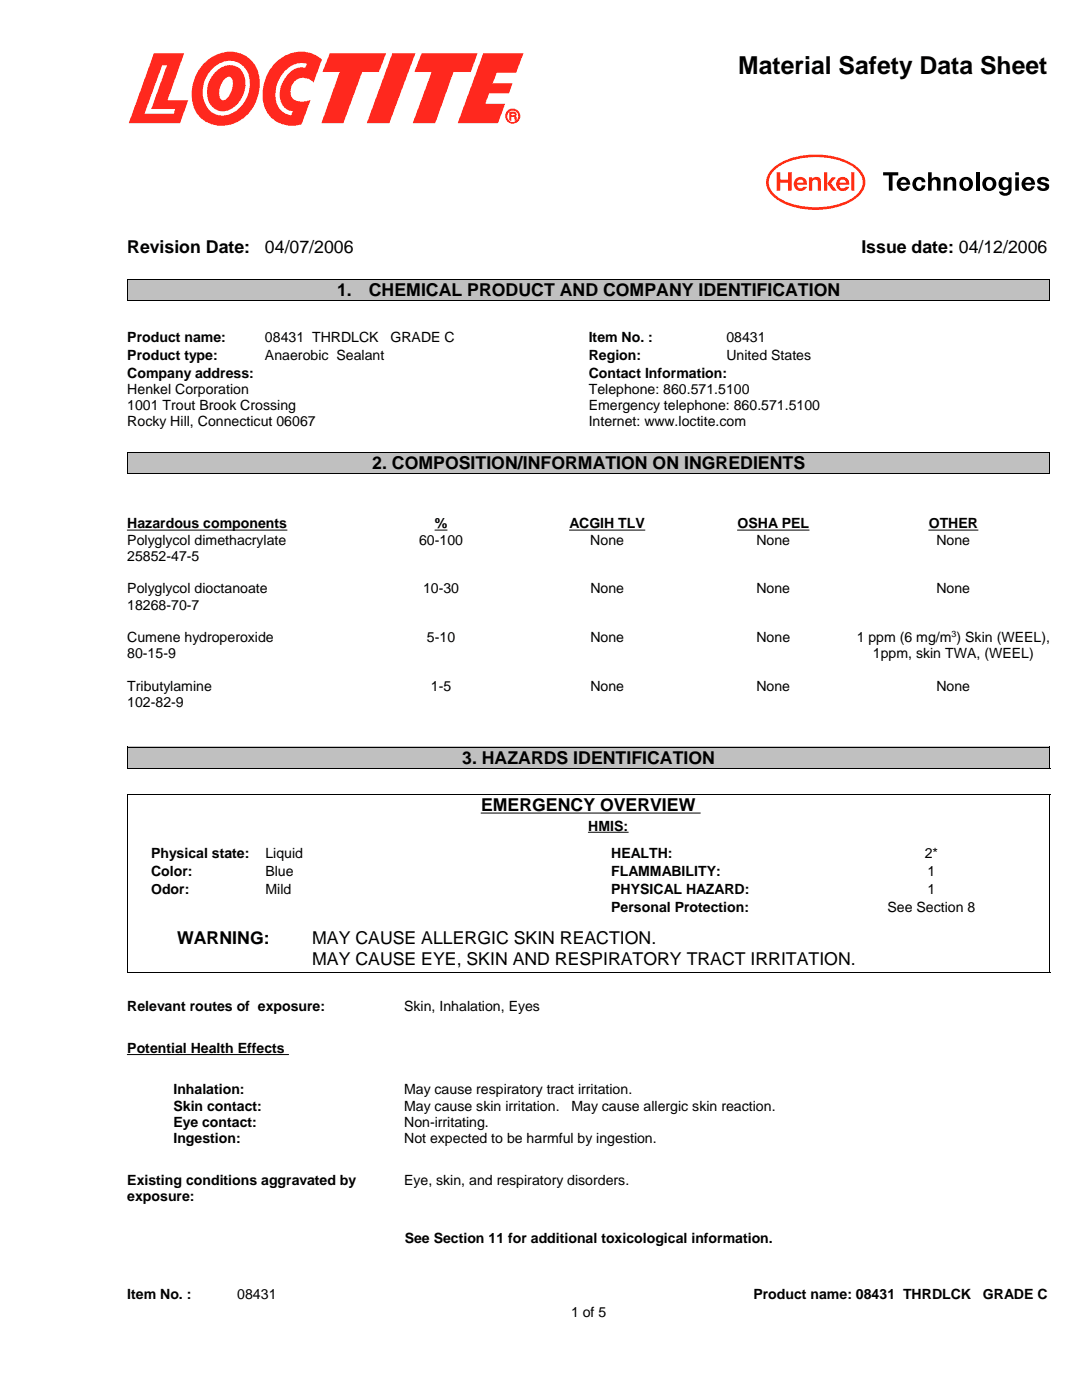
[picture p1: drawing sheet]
<svg xmlns="http://www.w3.org/2000/svg" width="216mm" height="279mm" viewBox="0 0 216 279" stroke-linecap="round" stroke-linejoin="round" font-family="sans-serif">
<defs><g id="words">
<text font-size="4.9" x="147.3" y="14.8">Material Safety Data Sheet</text>
<g font-size="3.5">
<text x="25.4" y="50.5">Revision Date:</text>
<text x="52.9" y="50.5">04/07/2006</text>
<text x="171.9" y="50.5">Issue date: 04/12/2006</text>
<text x="67.2" y="59.1">1.</text>
<text x="73.6" y="59.1">CHEMICAL PRODUCT AND COMPANY IDENTIFICATION</text>
<text x="74.3" y="93.6">2. COMPOSITION/INFORMATION ON INGREDIENTS</text>
<text x="92.2" y="152.5">3. HAZARDS IDENTIFICATION</text>
<text x="96" y="161.9">EMERGENCY OVERVIEW</text>
<text x="35.3" y="188.4">WARNING:</text>
<text x="62.3" y="188.4">MAY CAUSE ALLERGIC SKIN REACTION.</text>
<text x="62.3" y="192.5">MAY CAUSE EYE, SKIN AND RESPIRATORY TRACT IRRITATION.</text>
</g>
<g font-size="2.8">
<text x="25.4" y="68.2">Product name:</text>
<text x="25.4" y="71.8">Product type:</text>
<text x="52.9" y="68.2">08431 THRDLCK</text>
<text x="52.9" y="71.8">Anaerobic Sealant</text>
<text x="77.9" y="68.2">GRADE C</text>
<text x="117.5" y="71.8">Region:</text>
<text x="117.5" y="68.2">Item No. :</text>
<text x="144.9" y="71.8">United States</text>
<text x="144.9" y="68.2">08431</text>
<text x="25.4" y="75.4">Company address:</text>
<text x="117.5" y="75.4">Contact Information:</text>
<text x="25.4" y="78.6">Henkel Corporation</text>
<text x="25.4" y="81.9">1001 Trout Brook Crossing</text>
<text x="117.5" y="78.6">Telephone: 860.571.5100</text>
<text x="117.5" y="81.9">Emergency telephone: 860.571.5100</text>
<text x="25.4" y="85.1">Rocky Hill, Connecticut 06067</text>
<text x="117.5" y="85.1">Internet: www.loctite.com</text>
<text x="25.4" y="105.5">Hazardous components</text>
<text x="86.8" y="105.5">%</text>
<text x="113.6" y="105.5">ACGIH TLV</text>
<text x="147.2" y="105.5">OSHA PEL</text>
<text x="185.3" y="105.5">OTHER</text>
<text x="25.4" y="108.7">Polyglycol dimethacrylate</text>
<text x="25.4" y="111.9">25852-47-5</text>
<text x="83.6" y="108.7">60-100</text>
<text x="117.8" y="108.7">None</text>
<text x="150.9" y="108.7">None</text>
<text x="186.9" y="108.7">None</text>
<text x="25.4" y="118.4">Polyglycol dioctanoate</text>
<text x="84.4" y="118.4">10-30</text>
<text x="117.8" y="118.4">None</text>
<text x="150.9" y="118.4">None</text>
<text x="186.9" y="118.4">None</text>
<text x="25.4" y="121.6">18268-70-7</text>
<text x="25.4" y="128.1">Cumene hydroperoxide</text>
<text x="25.4" y="131.4">80-15-9</text>
<text x="85.2" y="128.1">5-10</text>
<text x="117.8" y="128.1">None</text>
<text x="150.9" y="128.1">None</text>
<text x="170.9" y="128.1">1 ppm (6 mg/m ) Skin (WEEL),</text>
<text x="174.2" y="131.4">1ppm, skin TWA, (WEEL)</text>
<text x="25.4" y="137.8">Tributylamine</text>
<text x="86" y="137.8">1-5</text>
<text x="117.8" y="137.8">None</text>
<text x="150.9" y="137.8">None</text>
<text x="186.9" y="137.8">None</text>
<text x="25.4" y="141.1">102-82-9</text>
<text x="117.4" y="165.8">HMIS:</text>
<text x="30.1" y="171.2">Physical state:</text>
<text x="53" y="171.2">Liquid</text>
<text x="122" y="171.2">HEALTH:</text>
<text x="184.5" y="171.2">2*</text>
<text x="30.1" y="178.4">Odor:</text>
<text x="30.1" y="174.8">Color:</text>
<text x="53" y="178.4">Mild</text>
<text x="53" y="174.8">Blue</text>
<text x="122" y="174.8">FLAMMABILITY:</text>
<text x="122" y="178.4">PHYSICAL HAZARD:</text>
<text x="185.1" y="174.8">1</text>
<text x="185.1" y="178.4">1</text>
<text x="122" y="182">Personal Protection:</text>
<text x="177.1" y="182">See Section 8</text>
<text x="25.4" y="201.8">Relevant routes of exposure:</text>
<text x="80.6" y="201.8">Skin, Inhalation, Eyes</text>
<text x="25.4" y="210.1">Potential Health Effects</text>
<text x="34.6" y="218.4">Inhalation:</text>
<text x="34.6" y="221.7">Skin contact:</text>
<text x="80.6" y="218.4">May cause respiratory tract irritation.</text>
<text x="80.6" y="221.7">May cause skin irritation.</text>
<text x="114" y="221.7">May cause allergic skin reaction.</text>
<text x="34.6" y="224.9">Eye contact:</text>
<text x="80.6" y="224.9">Non-irritating.</text>
<text x="34.6" y="228.1">Ingestion:</text>
<text x="80.6" y="228.1">Not expected to be harmful by ingestion.</text>
<text x="25.4" y="236.4">Existing conditions aggravated by</text>
<text x="25.4" y="239.7">exposure:</text>
<text x="80.6" y="236.4">Eye, skin, and respiratory disorders.</text>
<text x="80.8" y="248">See Section 11 for additional toxicological information.</text>
<text x="25.4" y="259.3">Item No. :</text>
<text x="47.3" y="259.3">08431</text>
<text x="113.9" y="262.9">1 of 5</text>
<text x="150.3" y="259.3">Product name: 08431 THRDLCK</text>
<text x="196.1" y="259.3">GRADE C</text>
</g>
<text font-size="1.8" x="189.9" y="127.2">3</text>
</g></defs>
<path d="M169.9 34.4v3.6h.6v-3.6zM164.4 34.4v3.6h.7v-1.4l1 1.4h.8l-1.1-1.4 1-1.2h-.8l-.9 1.2v-2.2zM161.4 35.4v2.6h.7v-1.2a.64 .64 0 0 1 .1-.8 .64 .64 0 0 1 .8 0l.2 .5v1.5h.6v-1.4a.98 .98 0 0 0-.5-1.2 .98 .98 0 0 0-1.2 .3v-.3zM155 34.4v3.6h.7v-1.5h1.5v1.5h.8v-3.6h-.8v1.4h-1.5v-1.4zM167.7 36l-.2 .5h1.3a.66 .66 0 0 0-.4-.6 .66 .66 0 0 0-.7 .1zM167.4 35.6a1.3 1.3 0 0 1 1.5-.1 1.3 1.3 0 0 1 .5 1.4h-1.9a.67 .67 0 0 0 .4 .7 .67 .67 0 0 0 .8-.3h.7a1.4 1.4 0 0 1-2.1 .5 1.4 1.4 0 0 1 .1-2.2zM159.3 36l-.3 .5h1.4a.65 .65 0 0 0-.4-.6 .65 .65 0 0 0-.7 .1zM158.9 35.6a1.3 1.3 0 0 1 1.5-.1 1.3 1.3 0 0 1 .6 1.4h-2a.67 .67 0 0 0 .5 .7 .67 .67 0 0 0 .8-.3h.7a1.4 1.4 0 0 1-2.2 .5 1.4 1.4 0 0 1 .1-2.2zM154.3 34.2a3.2 3.2 0 0 0 .6 4.9 14.1 14.1 0 0 0 10.6 2.1 8.9 8.9 0 0 0 6.3-3.4 3.2 3.2 0 0 0-1.2-4.2 14 14 0 0 0-10.5-2 9.7 9.7 0 0 0-5.8 2.6zM154.2 33.6a14 14 0 0 1 11.2-2.6 9.2 9.2 0 0 1 6.9 3.9 3.7 3.7 0 0 1-1.7 4.8 15.3 15.3 0 0 1-15.7 0 3.7 3.7 0 0 1-.7-6.1z" fill-rule="evenodd" fill="#ff2903"/>
<path d="M176.2 34.4h3v.6h-1.1v3h-.7v-3h-1.2zM182.6 35.6a1.29 1.29 0 0 1 2.1 .8h-.8a.55 .55 0 0 0-.6-.6 .55 .55 0 0 0-.5 .6 .8 .8 0 0 0 .8 1.2l.3-.6h.8a1.35 1.35 0 0 1-1.9 1 1.35 1.35 0 0 1-.5-2.1zM185.2 34.4h.7v1.3a.99 .99 0 0 1 1.3-.3 .99 .99 0 0 1 .5 1.2v1.4h-.8v-.6a1.55 1.55 0 0 0-.2-1.5 .68 .68 0 0 0-.7 .2 .68 .68 0 0 0-.1 .8v1.1h-.7zM188.3 35.4h.7v.3a.98 .98 0 0 1 1.3-.3 .98 .98 0 0 1 .5 1.2v1.4h-.7v-.6a1.75 1.75 0 0 0-.2-1.5 .7 .7 0 0 0-.8 .2 .7 .7 0 0 0-.1 .8v1.1h-.7zM194.8 34.4h.7v3.6h-.7zM207.2 35.6a1.39 1.39 0 0 1 2.2 .6h-.8a.55 .55 0 0 0-.9-.2l.2 .3 .6 .2a.81 .81 0 0 1 .9 .8 .81 .81 0 0 1-.9 .8h-.3a.95 .95 0 0 1-1.2-.9h.6a.55 .55 0 0 0 .5 .4 .55 .55 0 0 0 .5-.3l-.2-.3-.6-.1a.74 .74 0 0 1-.8-.4 .74 .74 0 0 1 .2-.9z" fill="#000"/>
<g fill="#000">
<path d="M179.5 35.6a1.37 1.37 0 0 0-.1 2.2 1.37 1.37 0 0 0 2.1-.6h-.6a.66 .66 0 0 1-.7 .4 .66 .66 0 0 1-.5-.7h1.9a1.34 1.34 0 0 0-.6-1.4 1.34 1.34 0 0 0-1.5 .1zM180 35.9a.6 .6 0 0 1 .9 .6h-1.2z" fill-rule="evenodd"/>
<path d="M191.4 36.7a1.4 1.4 0 0 0 2.8 0 1.4 1.4 0 0 0-2.8 0zM192.3 36.1a.65 .65 0 0 1 .8-.2 .65 .65 0 0 1 .3 .8 .68 .68 0 0 1-.6 .9 .68 .68 0 0 1-.6-.9z" fill-rule="evenodd"/>
<path d="M196 36.7a1.41 1.41 0 0 0 2.8 0 1.41 1.41 0 0 0-2.8 0zM196.9 36.1a.73 .73 0 0 1 1-.1 .73 .73 0 0 1 .2 1 .68 .68 0 0 1-.9 .6 .68 .68 0 0 1-.5-.9z" fill-rule="evenodd"/>
<path d="M199.7 35.6a1.32 1.32 0 0 0-.4 1.5 1.32 1.32 0 0 0 1.3 .8l.6-.4a.69 .69 0 0 1-.2 .9 .69 .69 0 0 1-.9-.2h-.7a.78 .78 0 0 0 .7 .8 1.21 1.21 0 0 0 1.7-1.2v-2.4h-.6v.3l-.1-.2a1.07 1.07 0 0 0-1.4 .1zM200.1 36.1a.73 .73 0 0 1 1 .1 .73 .73 0 0 1 0 1 .73 .73 0 0 1-1-.1 .73 .73 0 0 1 0-1z" fill-rule="evenodd"/>
<path d="M202.6 35.4v2.6h.7v-2.6zM202.6 34.4v.6h.7v-.6z" fill-rule="evenodd"/>
<path d="M204.4 35.6a1.38 1.38 0 0 0-.1 2.2 1.38 1.38 0 0 0 2.1-.6h-.6a.66 .66 0 0 1-.8 .4 .66 .66 0 0 1-.4-.7h1.9a1.34 1.34 0 0 0-.6-1.4 1.34 1.34 0 0 0-1.5 .1zM204.8 36.1a.58 .58 0 0 1 .6-.2 .58 .58 0 0 1 .4 .6h-1.2z" fill-rule="evenodd"/>
</g>
<path d="M25.4 55.7h184.1v4.3h-184.1z" fill="#c0c0c0"/>
<path d="M25.4 55.8h184.1M25.4 59.9h184.1M25.5 55.7v4.3M209.5 55.7v4.3M25.4 60h184.1" fill="none" stroke="#000" stroke-width=".2"/>
<path d="M25.4 90.1h184.1v4.4h-184.1z" fill="#c0c0c0"/>
<path d="M25.4 90.2h184.1M25.4 94.4h184.1M25.4 94.5h184.1M25.5 90.1v4.4M209.5 90.1v4.4M25.4 105.8h31.9M86.8 105.8h2.4M113.6 105.8h15.1M147.2 105.8h14.3M185.3 105.8h9.9" fill="none" stroke="#000" stroke-width=".2"/>
<path d="M25.4 149h184.1v4.3h-184.1z" fill="#c0c0c0"/>
<path d="M25.4 149.1h184.1M25.4 153.3h184.1M25.4 153.4h184.1M25.4 158.5h184.1M25.4 158.6h184.1M25.5 149v4.3M25.5 158.6v35.5M209.5 149v4.3M209.5 158.6v35.5M25.4 194h184.1M25.4 194.1h184.1M25.4 210.5h32.2" fill="none" stroke="#000" stroke-width=".2"/>
<path d="M100.9 23.2a1.4 1.4 0 0 1 2.8 0 1.4 1.4 0 0 1-2.8 0zM101.1 23.2a1.22 1.22 0 0 0 2.4 0 1.22 1.22 0 0 0-2.4 0zM101.7 22.4l1.2 .1 .1 .3-.2 .3 .2 .4v.5h-.2l-.1-.7-.2-.1h-.5v.8h-.3zM102 22.6v.5h.6l.2-.2-.2-.3z" fill="#ff281e"/>
<g fill="none" stroke="#ff281e" stroke-width=".2">
<path d="M101.7 22.4l1.2 .1 .1 .3-.2 .3 .2 .4v.5h-.2l-.1-.7-.2-.1h-.5v.8h-.3zM102 22.6h.6l.2 .3-.2 .2h-.6z"/>
<circle cx="102.3" cy="23.2" r="1.4"/>
<circle cx="102.3" cy="23.2" r="1.22"/>
</g>
<g fill="#ff281e">
<path d="M96.4 10.6h8.1l-1.5 3.9h-3.9l-.8 2.2h4l-.8 1.9h-3.9l-.8 2.1h4l-1.4 3.9h-8.1z"/>
<path d="M84.1 10.6h11.2l-1.4 3.8h-3.4l-3.7 10.2h-4.4l3.7-10.2h-3.4z"/>
<path d="M78.3 10.6h4.6l-5.2 14h-4.5z"/>
<path d="M65.8 10.6h11.2l-1.4 3.8h-3.3l-3.8 10.2h-4.4l3.7-10.2h-3.5z"/>
<path d="M43 14.4a5.4 5.4 0 0 0-1 6.5 3.1 3.1 0 0 0 4.8 .4 5.5 5.5 0 0 0 1.2-7.5 3.4 3.4 0 0 0-5 .6zM44.8 15.8a.87 .87 0 0 1 1-.5 .87 .87 0 0 1 .7 1 3.9 3.9 0 0 1-1.8 3.7 .88 .88 0 0 1-.9-1 4.3 4.3 0 0 1 1-3.2z"/>
<path d="M40.7 12.7a8.5 8.5 0 0 0-1.4 10 6.7 6.7 0 0 0 10.8-.7 8.6 8.6 0 0 0 .7-9.2 6.3 6.3 0 0 0-9.4-.8zM42.4 13.7a4.2 4.2 0 0 1 6.7 .1 6.3 6.3 0 0 1-4.2 9.2 3.9 3.9 0 0 1-4.3-3.4 6.5 6.5 0 0 1 1.8-5.9z"/>
<path d="M54.8 12.7a9 9 0 0 0-1.8 9.2 6 6 0 0 0 7.2 2.9l1.8-4.8-1.3 .3-.7-.1a1.85 1.85 0 0 1-2-2.3 2.64 2.64 0 0 1 4-1.9l.6 .5 1.6-4.6a6.6 6.6 0 0 0-9.4 .8zM57.1 13.9a4.3 4.3 0 0 1 4.1-1.2l-.3 .8a3.7 3.7 0 0 0-4 2.1 5.1 5.1 0 0 0-.4 5.6 2.5 2.5 0 0 0 1.9 1l-.3 .8a3.6 3.6 0 0 1-3.1-4.2 6.5 6.5 0 0 1 2.1-4.9z"/>
<path d="M30.7 10.6l-5 14h10.2l1.7-4.6h-4.2l3.3-9.4zM32.4 13h.9l-3.1 8.8h4.8l-.3 .9h-5.9z"/>
</g>
<path d="M96 162.3h43.7M117.4 166.1h8" fill="none" stroke="#000" stroke-width=".2"/>
<use href="#words"/>
</svg>
